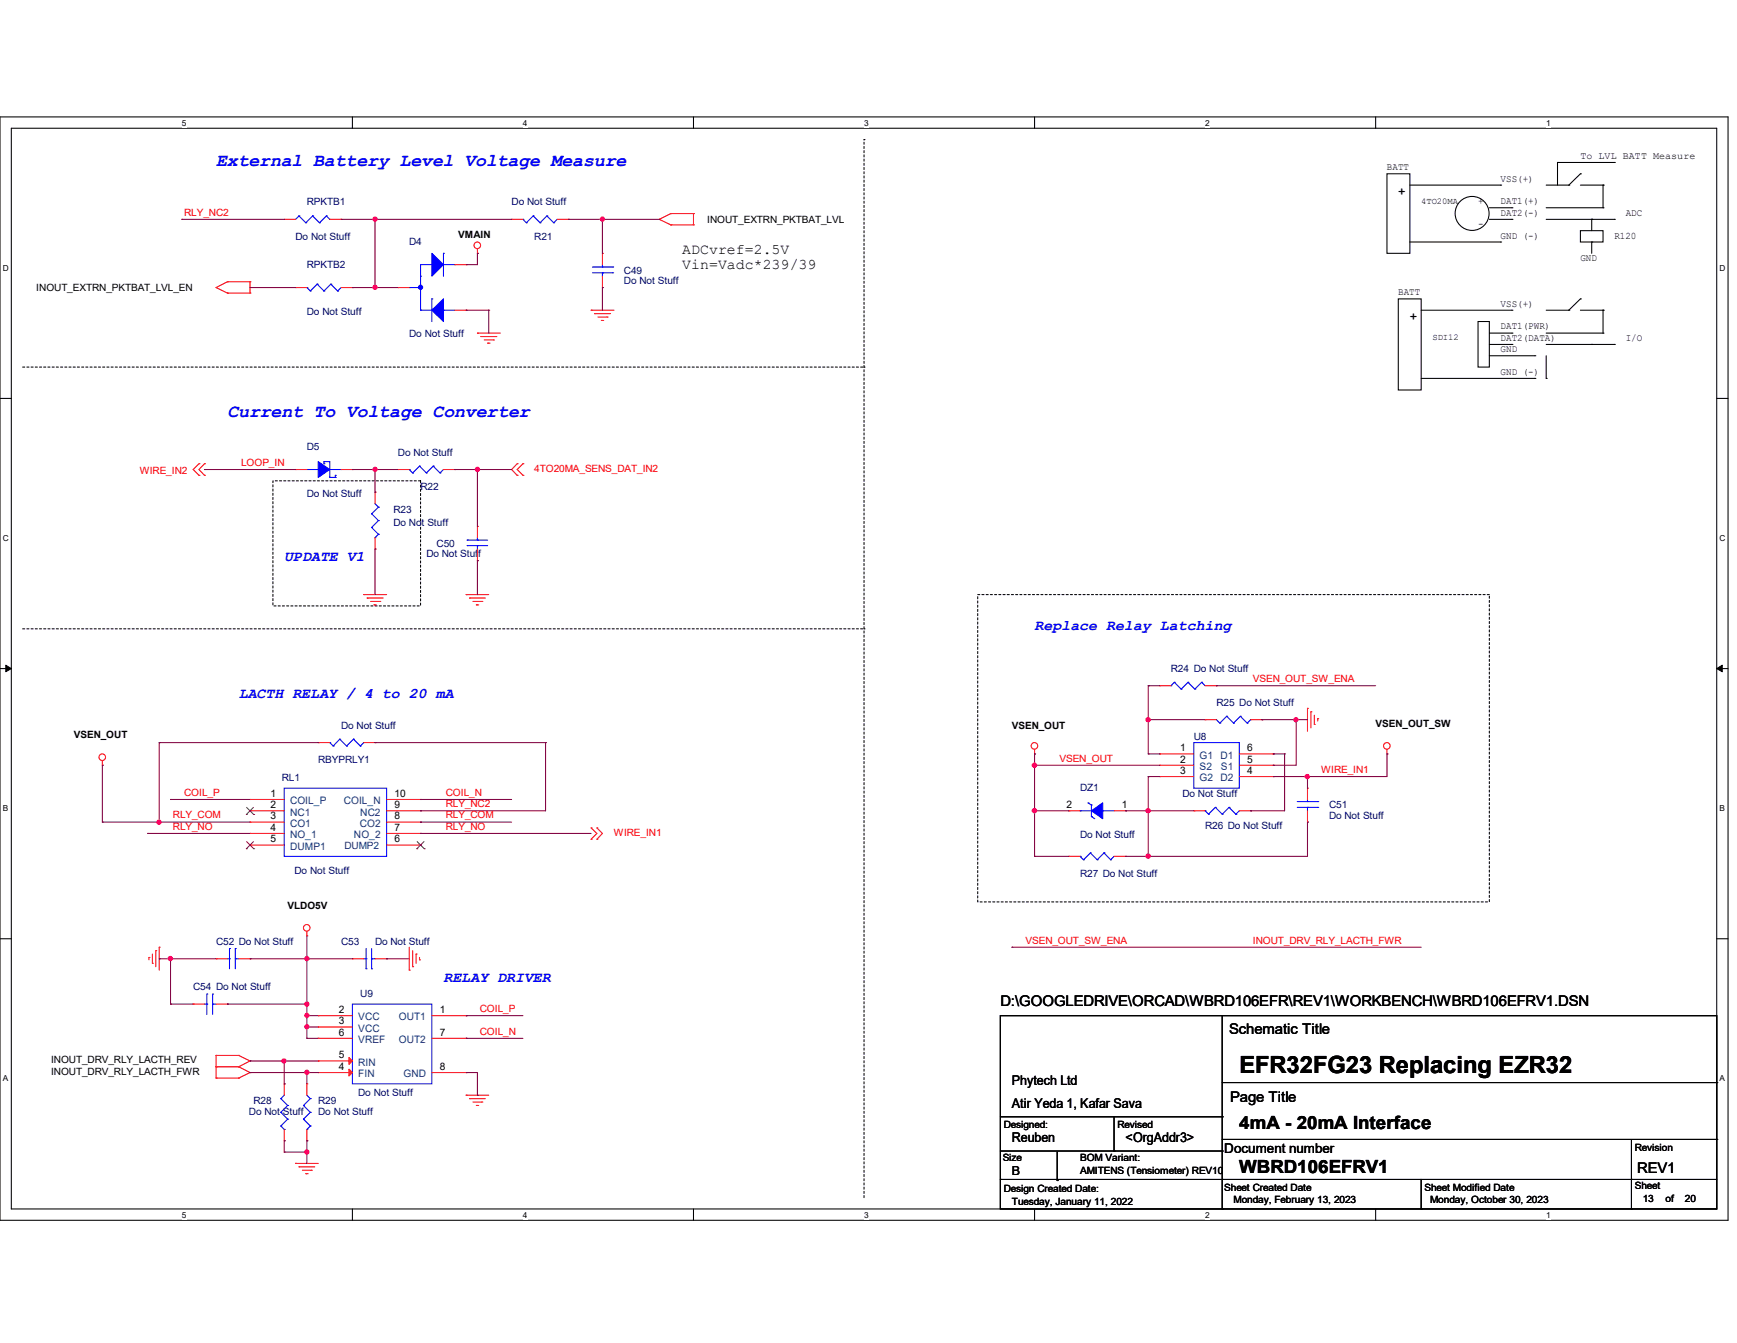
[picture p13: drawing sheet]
<svg xmlns="http://www.w3.org/2000/svg" width="279mm" height="216mm" viewBox="0 0 279 216" stroke-linecap="round" stroke-linejoin="round" font-family="sans-serif">
<defs><g id="words">
<text font-size="3.8" x="199.3" y="172.5">EFR32FG23 Replacing EZR32</text>
<g font-size="2.9" fill="#00f">
<text x="34.8" y="26.8">External Battery Level Voltage Measure</text>
<text x="36.6" y="67">Current To Voltage Converter</text>
</g>
<g font-size="2.9">
<text x="199.3" y="181.5">4mA - 20mA Interface</text>
<text x="199.3" y="188.6">WBRD106EFRV1</text>
</g>
<g font-size="2.4">
<text x="109.7" y="40.8">ADCvref=2.5V</text>
<text x="109.7" y="43.2">Vin=Vadc*239/39</text>
<text x="160.9" y="161.8">D:\GOOGLEDRIVE\ORCAD\WBRD106EFR\REV1\WORKBENCH\WBRD106EFRV1.DSN</text>
<text x="197.7" y="166.2">Schematic Title</text>
<text x="197.9" y="177.2">Page Title</text>
<text x="263.4" y="188.5">REV1</text>
</g>
<g font-size="2.4" fill="#00f">
<text x="45.7" y="90.3">UPDATE V1</text>
<text x="166.4" y="101.3">Replace Relay Latching</text>
<text x="38.4" y="112.2">LACTH RELAY / 4 to 20 mA</text>
<text x="71.3" y="157.9">RELAY DRIVER</text>
</g>
<g font-size="2.2">
<text x="162.8" y="178.1">Atir Yeda 1, Kafar Sava</text>
<text x="162.8" y="174.4">Phytech Ltd</text>
<text x="162.8" y="183.6">Reuben</text>
<text x="181.1" y="183.6">&lt;OrgAddr3&gt;</text>
<text x="196.9" y="185.4">Document number</text>
</g>
<g font-size="2">
<text x="224.9" y="31.4">+</text>
<text x="226.8" y="51.5">+</text>
<text x="162.8" y="188.8">B</text>
</g>
<g font-size="1.7">
<text x="189.8" y="120.8">1</text>
<text x="189.8" y="122.6">2</text>
<text x="189.8" y="124.4">3</text>
<text x="200.6" y="124.4">4</text>
<text x="200.6" y="122.6">5</text>
<text x="200.6" y="120.8">6</text>
<text x="43.5" y="128.1">1</text>
<text x="43.5" y="131.7">3</text>
<text x="43.5" y="129.9">2</text>
<text x="63.5" y="128.1">10</text>
<text x="63.5" y="131.7">8</text>
<text x="63.5" y="129.9">9</text>
<text x="171.5" y="129.9">2</text>
<text x="180.5" y="129.9">1</text>
<text x="43.5" y="133.6">4</text>
<text x="43.5" y="135.4">5</text>
<text x="63.5" y="133.6">7</text>
<text x="63.5" y="135.4">6</text>
<text x="54.5" y="162.9">2</text>
<text x="54.5" y="166.5">6</text>
<text x="54.5" y="164.7">3</text>
<text x="70.7" y="162.9">1</text>
<text x="70.7" y="166.5">7</text>
<text x="54.5" y="170.1">5</text>
<text x="54.5" y="172">4</text>
<text x="70.7" y="172">8</text>
</g>
<g font-size="1.7" fill="#004080">
<text x="193" y="122">G1</text>
<text x="193" y="123.8">S2</text>
<text x="193" y="125.6">G2</text>
<text x="196.3" y="125.6">D2</text>
<text x="196.3" y="122">D1</text>
<text x="196.4" y="123.8">S1</text>
<text x="46.7" y="129.3">COIL_P</text>
<text x="46.7" y="131.1">NC1</text>
<text x="55.3" y="129.3">COIL_N</text>
<text x="58" y="131.1">NC2</text>
<text x="46.7" y="134.7">NO_1</text>
<text x="46.7" y="132.9">CO1</text>
<text x="46.7" y="136.6">DUMP1</text>
<text x="56.9" y="134.7">NO_2</text>
<text x="57.9" y="132.9">CO2</text>
<text x="57.6" y="164">VCC</text>
<text x="57.6" y="167.7">VREF</text>
<text x="57.6" y="165.9">VCC</text>
<text x="64.2" y="164">OUT1</text>
<text x="64.2" y="167.7">OUT2</text>
<text x="57.6" y="171.3">RIN</text>
<text x="57.6" y="173.2">FIN</text>
<text x="64.9" y="173.2">GND</text>
</g>
<g font-size="1.6">
<text x="223.1" y="27.4">BATT</text>
<text x="241.4" y="29.2">VSS(+)</text>
<text x="254.2" y="25.5">To LVL BATT Measure</text>
<text x="113.7" y="35.8">INOUT_EXTRN_PKTBAT_LVL</text>
<text x="237.7" y="32.9">+</text>
<text x="241.4" y="32.9">DAT1(+)</text>
<text x="241.4" y="34.7">DAT2(-)</text>
<text x="261.5" y="34.7">ADC</text>
<text x="73.7" y="38.2">VMAIN</text>
<text x="237.7" y="36.5">-</text>
<text x="241.4" y="38.4">GND (-)</text>
<text x="254.2" y="42">GND</text>
<text x="259.7" y="38.4">R120</text>
<text x="5.8" y="46.7">INOUT_EXTRN_PKTBAT_LVL_EN</text>
<text x="224.9" y="47.5">BATT</text>
<text x="241.4" y="53">DAT1(PWR)</text>
<text x="241.4" y="49.3">VSS(+)</text>
<text x="241.4" y="54.8">DAT2(DATA)</text>
<text x="241.4" y="56.6">GND</text>
<text x="261.5" y="54.8">I/O</text>
<text x="241.4" y="60.3">GND (-)</text>
<text x="11.9" y="118.7">VSEN_OUT</text>
<text x="162.8" y="117.2">VSEN_OUT</text>
<text x="221.3" y="116.9">VSEN_OUT_SW</text>
<text x="46.3" y="146.1">VLDO5V</text>
<text x="8.2" y="170.9">INOUT_DRV_RLY_LACTH_REV</text>
<text x="8.2" y="172.8">INOUT_DRV_RLY_LACTH_FWR</text>
<text x="161.5" y="181.4">Designed:</text>
<text x="179.7" y="181.4">Revised</text>
<text x="263" y="185">Revision</text>
<text x="161.3" y="186.7">Size</text>
<text x="161.5" y="191.6">Design Created Date:</text>
<text x="173.7" y="186.7">BOM Variant:</text>
<text x="173.7" y="188.7">AMITENS (Tensiometer) REV10</text>
<text x="196.9" y="191.4">Sheet Created Date</text>
<text x="229.1" y="191.4">Sheet Modified Date</text>
<text x="263" y="191.2">Sheet</text>
<text x="162.8" y="193.8">Tuesday, January 11, 2022</text>
<text x="198.4" y="193.4">Monday, February 13, 2023</text>
<text x="230" y="193.4">Monday, October 30, 2023</text>
<text x="264.2" y="193.3">13</text>
<text x="267.9" y="193.3">of</text>
<text x="271" y="193.3">20</text>
</g>
<g font-size="1.6" fill="#f00">
<text x="29.6" y="34.7">RLY_NC2</text>
<text x="22.5" y="76.2">WIRE_IN2</text>
<text x="38.8" y="74.9">LOOP_IN</text>
<text x="85.9" y="75.8">4TO20MA_SENS_DAT_IN2</text>
<text x="201.5" y="109.6">VSEN_OUT_SW_ENA</text>
<text x="170.4" y="122.4">VSEN_OUT</text>
<text x="212.5" y="124.3">WIRE_IN1</text>
<text x="27.8" y="131.6">RLY_COM</text>
<text x="29.6" y="127.9">COIL_P</text>
<text x="71.7" y="127.9">COIL_N</text>
<text x="71.7" y="131.6">RLY_COM</text>
<text x="71.7" y="129.8">RLY_NC2</text>
<text x="27.8" y="133.4">RLY_NO</text>
<text x="71.7" y="133.4">RLY_NO</text>
<text x="98.8" y="134.3">WIRE_IN1</text>
<text x="165" y="151.7">VSEN_OUT_SW_ENA</text>
<text x="201.5" y="151.7">INOUT_DRV_RLY_LACTH_FWR</text>
<text x="77.2" y="162.7">COIL_P</text>
<text x="77.2" y="166.3">COIL_N</text>
</g>
<g font-size="1.6" fill="#000080">
<text x="49.4" y="33">RPKTB1</text>
<text x="82.3" y="33">Do Not Stuff</text>
<text x="47.5" y="38.5">Do Not Stuff</text>
<text x="65.8" y="39.4">D4</text>
<text x="85.9" y="38.5">R21</text>
<text x="49.4" y="43.1">RPKTB2</text>
<text x="100.4" y="44">C49</text>
<text x="100.4" y="45.6">Do Not Stuff</text>
<text x="49.4" y="50.6">Do Not Stuff</text>
<text x="65.8" y="54.2">Do Not Stuff</text>
<text x="49.4" y="72.3">D5</text>
<text x="64" y="73.3">Do Not Stuff</text>
<text x="49.4" y="79.8">Do Not Stuff</text>
<text x="63.3" y="82.4">R23</text>
<text x="67.6" y="78.7">R22</text>
<text x="63.3" y="84.6">Do Not Stuff</text>
<text x="68.6" y="89.5">Do Not Stuff</text>
<text x="70.2" y="87.9">C50</text>
<text x="188.3" y="108">R24 Do Not Stuff</text>
<text x="195.7" y="113.5">R25 Do Not Stuff</text>
<text x="54.9" y="117.1">Do Not Stuff</text>
<text x="192" y="119">U8</text>
<text x="45.3" y="125.6">RL1</text>
<text x="51.2" y="122.6">RBYPRLY1</text>
<text x="173.7" y="127.2">DZ1</text>
<text x="190.2" y="128.1">Do Not Stuff</text>
<text x="213.8" y="130">C51</text>
<text x="213.8" y="131.6">Do Not Stuff</text>
<text x="173.7" y="134.7">Do Not Stuff</text>
<text x="193.8" y="133.3">R26 Do Not Stuff</text>
<text x="47.4" y="140.5">Do Not Stuff</text>
<text x="173.7" y="140.9">R27 Do Not Stuff</text>
<text x="34.8" y="151.9">C52 Do Not Stuff</text>
<text x="54.9" y="151.9">C53</text>
<text x="60.3" y="151.9">Do Not Stuff</text>
<text x="31.1" y="159.2">C54 Do Not Stuff</text>
<text x="58" y="160.3">U9</text>
<text x="40" y="179.3">Do Not Stuff</text>
<text x="40.8" y="177.5">R28</text>
<text x="51.2" y="177.5">R29</text>
<text x="51.2" y="179.3">Do Not Stuff</text>
<text x="57.6" y="176.2">Do Not Stuff</text>
</g>
<text font-size="1.6" fill="#004080" x="55.4" y="136.5">DUMP2</text>
<g font-size="1.4">
<text x="228.6" y="32.8">4TO20MA</text>
<text x="230.4" y="54.7">SDI12</text>
</g>
<g font-size="1.3">
<text x="29.3" y="20.2">5</text>
<text x="84.1" y="20.2">4</text>
<text x="139" y="20.2">3</text>
<text x="193.8" y="20.2">2</text>
<text x="248.7" y="20.2">1</text>
<text x=".5" y="43.5">D</text>
<text x="276.6" y="43.5">D</text>
<text x=".5" y="87">C</text>
<text x="276.6" y="87">C</text>
<text x=".5" y="130.4">B</text>
<text x="276.6" y="130.4">B</text>
<text x=".5" y="173.8">A</text>
<text x="276.6" y="173.8">A</text>
<text x="29.3" y="195.7">5</text>
<text x="84.1" y="195.7">4</text>
<text x="139" y="195.7">3</text>
<text x="193.8" y="195.7">2</text>
<text x="248.7" y="195.7">1</text>
</g>
</g></defs>
<path d="M0 18.8h278v177.4h-278zM1.8 20.6h274.3v173.8h-274.3z" fill="none" stroke="#000" stroke-width=".17"/>
<g fill="#fff">
<path d="M29.3 19h.7v1.5h-.7z"/>
<path d="M29.3 194.6h.7v1.4h-.7z"/>
</g>
<path d="M56.7 18.8v1.8M56.7 194.4v1.8" fill="none" stroke="#000" stroke-width=".17"/>
<g fill="#fff">
<path d="M84.1 19h.7v1.5h-.7z"/>
<path d="M84.1 194.6h.7v1.4h-.7z"/>
</g>
<path d="M111.5 18.8v1.8M111.5 194.4v1.8" fill="none" stroke="#000" stroke-width=".17"/>
<g fill="#fff">
<path d="M139 19h.7v1.5h-.7z"/>
<path d="M139 194.6h.7v1.4h-.7z"/>
</g>
<path d="M166.4 18.8v1.8M166.4 194.4v1.8" fill="none" stroke="#000" stroke-width=".17"/>
<g fill="#fff">
<path d="M193.8 19h.8v1.5h-.8z"/>
<path d="M193.8 194.6h.8v1.4h-.8z"/>
</g>
<path d="M221.3 18.8v1.8M221.3 194.4v1.8" fill="none" stroke="#000" stroke-width=".17"/>
<g fill="#fff">
<path d="M248.7 19h.7v1.5h-.7z"/>
<path d="M248.7 194.6h.7v1.4h-.7z"/>
<path d="M.5 42.3h.9v1.5h-.9z"/>
<path d="M276.6 42.3h.9v1.5h-.9z"/>
<path d="M.5 85.8h.9v1.4h-.9z"/>
<path d="M276.6 85.8h.9v1.4h-.9z"/>
</g>
<path d="M0 64.1h1.8M276.1 64.1h1.9" fill="none" stroke="#000" stroke-width=".17"/>
<g fill="#fff">
<path d="M.5 129.2h.8v1.5h-.8z"/>
<path d="M276.6 129.2h.9v1.5h-.9z"/>
</g>
<path d="M0 107.5h1.8M276.1 107.5h1.9" fill="none" stroke="#000" stroke-width=".17"/>
<path d="M.9 106.9l.9 .6-.9 .5zM276.1 107.5l.9-.6v1.1z" fill="#000" stroke="#000" stroke-width=".16"/>
<g fill="#fff">
<path d="M.5 172.6h.8v1.5h-.8z"/>
<path d="M276.6 172.6h.9v1.5h-.9z"/>
</g>
<g fill="none" stroke="#000" stroke-width=".17">
<path d="M223.1 27.9h3.7v12.8h-3.7zM226.8 29.8h14.6M226.8 38.9h14.6M239.6 35.3h3.6M239.6 33.4h3.6M241.4 29.8h.1M241.4 38.9h.1M243.2 35.3h.1M243.2 33.4h.1M248.7 29.8h3.6M248.7 35.3h11M248.7 33.4h9.2"/>
<path d="M250.5 26.1h.1M250.5 26.1v3.7M250.5 26.1h9.2M252.3 29.8h.1M254.2 37.1h3.7v1.8h-3.7zM254.2 27.9h.1M254.2 29.8h3.7M254.2 27.9l-1.9 1.9M256 35.3h.1M256 38.9h.1M256 35.3v1.8M256 38.9v1.8"/>
<path d="M257.9 33.4h.1M257.9 29.8h.1M257.9 29.8v3.6M259.7 35.3h.1M259.7 26.1h.1M224.9 48h3.7v14.7h-3.7zM228.6 49.9h14.6M237.7 51.7h1.9v7.3h-1.9zM239.6 53.6h3.6M239.6 55.4h3.6M239.6 57.2h7.3M243.2 49.9h.1"/>
<path d="M243.2 53.6h.1M243.2 55.4h.1M246.9 57.2h.1M248.7 49.9h3.6M248.7 53.6h9.2M248.7 55.4h11M248.7 57.2v3.6M252.3 49.9h.1M254.2 48h.1M254.2 48l-1.9 1.9M254.2 49.9h3.7M256 55.4h.1"/>
<path d="M257.9 49.9h.1M257.9 53.6h.1M257.9 49.9v3.7M259.7 55.4h.1M228.6 60.8h18.3M246.9 60.8h.1M248.7 60.8h.1M0 150.9h1.8M276.1 150.9h1.9M160.9 163.3h115.2v31.1h-115.2zM160.9 179.5h35.7M179.2 179.5v5.5"/>
<path d="M196.6 179.5h.1M196.6 174h79.5M196.6 163.3v31.1M276.1 174h.1M160.9 189.6h.1M160.9 189.6h115.2M160.9 185h35.7M170.1 189.8h.1M170.1 185.2v4.6M179.2 185h.1M196.6 189.6h.1M196.6 194.4h.1"/>
<path d="M196.6 185h.1M196.6 183.2h79.5M228.6 194.4h.1M228.6 189.6v4.8M262.4 189.6h.1M262.4 194.4h.1M262.4 183.2v11.2M276.1 183.2h.1"/>
<circle cx="236.8" cy="34.3" r="2.73"/>
</g>
<path d="M139 22.4h.1M3.6 59h135.4M139 59h.1M43.9 77.3h23.7v20.1h-23.7zM157.3 95.6h82.3v49.4h-82.3zM3.6 101.1h135.4M139 101.1h.1M139 192.5v-170.1" fill="none" stroke="#000" stroke-width=".17" stroke-dasharray=".3"/>
<g fill="none" stroke="#f00" stroke-width=".17">
<path d="M45.7 35.3h.1M45.7 35.3h1.8M53 35.3h1.9M54.9 35.3h.1M82.3 35.3h.1M82.3 35.3h1.8M89.6 35.3h1.8M91.4 35.3h.1M106 35.3h.1M106 35.3l1.9 .9M107.9 34.3h.1M107.9 36.2h.1"/>
<path d="M107.9 34.3l-1.9 1M107.9 34.3h3.6M107.9 36.2h3.6M111.5 34.3h.1M111.5 36.2h.1M111.5 34.3v1.9M34.8 46.2h.1M34.8 46.2l1.8 .9M36.6 45.3h.1M36.6 47.1h.1M36.6 45.3l-1.8 .9M36.6 45.3h3.6"/>
<path d="M36.6 47.1h3.6M40.2 45.3h.1M40.2 47.1h.1M40.2 45.3v1.8M47.5 46.2h.1M47.5 46.2h1.9M54.9 46.2h1.8M56.7 46.2h.1M64 46.2h.1M64 46.2h1.8M73.2 49.9h1.8M73.2 42.5h1.8"/>
<path d="M75 49.9h.1M75 42.5h.1M76.8 53.6h.1M76.8 40.7h.1M76.8 53.6h3.7M76.8 40v.7M77.3 54.1h.1M77.3 54.1h2.6M77.9 54.7h1.5M78.4 55.2h.1M78.4 55.2h.4M79.4 54.7h.1"/>
<path d="M95.1 49.9h.1M95.1 49.9h3.7M95.6 50.4h.1M95.6 50.4h2.6M96.2 51h1.5M96.7 51.5h.1M96.7 51.5h.4M96.9 40.7h.1M96.9 46.2h.1M96.9 40.7v1.8M96.9 44.4v1.8M97.7 51h.1"/>
<path d="M32 74.5h.1M32 76.4h.1M32 74.5l-.9 1 .9 .9M32.9 74.5h.1M32.9 76.4h.1M32.9 74.5l-.9 1 .9 .9M47.5 75.5h.1M47.5 75.5h1.9M54.9 75.5h1.8M56.7 75.5h.1M60.3 79.1h.1M60.3 79.1v1.9"/>
<path d="M64 75.5h.1M64 75.5h1.8M71.3 75.5h1.9M73.2 75.5h.1M83.2 76.4h.1M83.2 74.5h.1M83.2 74.5l-.9 1 .9 .9M84.1 74.5h.1M84.1 76.4h.1M84.1 74.5l-.9 1 .9 .9M58.5 95.6h.1M58.5 95.6h3.7"/>
<path d="M59.1 96.1h.1M59.1 96.1h2.5M59.6 96.7h1.5M60.2 97.2h.1M60.2 97.2h.3M60.3 88.3h.1M60.3 86.4v1.9M61.1 96.7h.1M75 95.6h.1M75 95.6h3.6M75.5 96.1h.1M75.5 96.1h2.6"/>
<path d="M76.1 96.7h1.4M76.6 97.2h.1M76.6 97.2h.4M76.8 84.6h.1M76.8 90.1h.1M76.8 84.6v1.8M76.8 88.3v1.8M77.5 96.7h.1M51.2 119.4h.1M51.2 119.4h1.8M58.5 119.4h1.8M60.3 119.4h.1"/>
<path d="M186.5 110.2h.1M186.5 110.2h1.8M193.8 115.7h.1M193.8 110.2h1.9M193.8 115.7h1.9M195.7 110.2h.1M201.2 115.7h1.8M203 115.7h.1M210.3 113.9h.1M210.3 113.9v3.7M210.9 114.4h.1M210.9 114.4v2.6"/>
<path d="M211.4 116.5h.1M211.4 115v1.5M212 115.5h.1M212 115.5v.4M16.5 123h.1M16.5 122.3v.7M40.2 128.5h.1M40.2 134h.1M40.2 132.2h.1M40.2 135.8h.1M40.2 130.3h.1M40.2 128.5h5.5"/>
<path d="M40.2 134h5.5M40.2 132.2h5.5M40.2 135.8h5.5M40.2 130.3h5.5M62.2 128.5h5.4M62.2 134h5.4M62.2 132.2h5.4M62.2 135.8h5.4M62.2 130.3h5.4M67.6 128.5h.1M67.6 134h.1M67.6 132.2h.1"/>
<path d="M67.6 135.8h.1M67.6 130.3h.1M95.1 134.9h.1M95.1 133.1h.1M95.1 133.1l.9 .9-.9 .9M96 134.9h.1M96 133.1h.1M96 133.1l.9 .9-.9 .9M166.4 121.2h.1M166.4 120.5v.7M171.9 130.3h.1M171.9 137.7h.1"/>
<path d="M171.9 130.3h1.8M171.9 137.7h1.8M179.2 130.3h1.9M179.2 137.7h1.9M181.1 130.3h.1M181.1 137.7h.1M186.5 121.2h.1M186.5 123h.1M186.5 124.8h.1M186.5 121.2h5.5M186.5 123h5.5M186.5 124.8h5.5"/>
<path d="M192 130.3h.1M192 130.3h1.8M199.3 121.2h5.5M199.3 123h5.5M199.3 124.8h5.5M199.3 130.3h1.9M201.2 130.3h.1M204.8 124.8h.1M204.8 123h.1M204.8 121.2h.1M210.3 126.7h.1M210.3 132.2h.1"/>
<path d="M210.3 126.7v1.8M210.3 130.3v1.9M223.1 121.2h.1M223.1 120.5v.7M24 153.9h.1M24 153.9v.4M24.5 154.9h.1M24.5 153.4v1.5M25.1 152.8h.1M25.1 152.8v2.6M25.6 152.3h.1M25.6 152.3v3.7"/>
<path d="M34.8 154.1h.1M34.8 154.1h1.8M38.4 154.1h1.8M40.2 154.1h.1M49.4 150.5h.1M49.4 149.7v.8M56.7 154.1h.1M56.7 154.1h1.8M60.3 154.1h1.9M62.2 154.1h.1M65.8 156h.1M65.8 152.3v3.7"/>
<path d="M66.4 155.4h.1M66.4 152.8v2.6M66.9 153.4h.1M66.9 153.4v1.5M67.5 154.3h.1M67.5 153.9v.4M31.1 161.4h.1M31.1 161.4h1.8M34.8 171.5h.1M34.8 169.7h.1M34.8 173.3h.1M34.8 171.5h3.6"/>
<path d="M34.8 169.7v3.6M34.8 169.7h3.6M34.8 173.3h3.6M34.8 161.4h1.8M36.6 161.4h.1M38.4 171.5h.1M38.4 169.7h.1M38.4 173.3h.1M38.4 169.7l1.8 .9M38.4 171.5l1.8 .9M40.2 170.6h.1M40.2 172.4h.1"/>
<path d="M40.2 170.6l-1.8 .9M40.2 172.4l-1.8 .9M45.7 174.2h.1M45.7 174.2v1.9M49.4 174.2h.1M49.4 174.2v1.9M51.2 163.3h.1M51.2 170.6h.1M51.2 172.4h.1M51.2 166.9h.1M51.2 165.1h.1M51.2 163.3h5.5"/>
<path d="M51.2 172.4h5.5M51.2 170.6h5.5M51.2 166.9h5.5M51.2 165.1h5.5M69.5 163.3h5.5M69.5 172.4h5.5M69.5 166.9h5.5M75 176.1h.1M75 172.4h.1M75 163.3h.1M75 166.9h.1M75 176.1h3.6"/>
<path d="M75.5 176.6h.1M75.5 176.6h2.6M76.1 177.2h1.4M76.6 177.7h.1M76.6 177.7h.4M77.5 177.2h.1M45.7 183.4h.1M45.7 181.6v1.8M47.5 187h.1M47.5 187h3.7M48.1 187.6h.1M48.1 187.6h2.5"/>
<path d="M48.6 188.1h1.5M49.2 188.7h.1M49.2 188.7h.4M49.4 183.4h.1M49.4 181.6v1.8M50.1 188.1h.1"/>
<circle cx="76.8" cy="39.4" r=".53"/>
<circle cx="166.4" cy="119.9" r=".53"/>
<circle cx="223.1" cy="119.9" r=".53"/>
<circle cx="16.4" cy="121.7" r=".53"/>
<circle cx="49.3" cy="149.2" r=".53"/>
</g>
<g fill="none" stroke="#00f" stroke-width=".17">
<path d="M48.1 34.7h.1M48.1 34.7l-.6 .6M48.1 34.7l1.1 1.1M49.2 35.8h.1M50.3 34.7h.1M50.3 34.7l-1.1 1.1M50.3 34.7l1.1 1.1M51.4 35.8h.1M52.5 34.7h.1M52.5 34.7l-1.1 1.1M52.5 34.7l.5 .6M53 35.3h.1"/>
<path d="M84.1 35.3h.1M84.1 35.3l.6 .5M84.7 35.8h.1M85.8 34.7h.1M85.8 34.7l1.1 1.1M85.8 34.7l-1.1 1.1M86.9 35.8h.1M88 34.7h.1M88 34.7l1.1 1.1M88 34.7l-1.1 1.1M89.1 35.8h.1M89.6 35.3l-.5 .5"/>
<path d="M49.4 46.2h.1M49.4 46.2l.5 .6M49.9 46.8h.1M51 45.7h.1M51 45.7l1.1 1.1M51 45.7l-1.1 1.1M52.1 46.8h.1M53.2 45.7h.1M53.2 45.7l1.1 1.1M53.2 45.7l-1.1 1.1M54.3 46.8h.1M54.9 46.2l-.6 .6"/>
<path d="M65.8 46.2h.1M65.8 46.2h1.8M67.6 49.9h.1M67.6 46.2h.1M67.6 44.4h.1M67.6 49.9h1.9M69.5 42.5h.1M69.5 48h.1M69.5 42.5h-1.9v7.4M69.5 48v3.7M71.3 49.9h.1M71.3 40.7h.1"/>
<path d="M71.3 49.9h1.9M71.3 42.5h1.9M71.3 40.7v3.7M73.2 42.5h.1M95.3 43.9h3.3M95.3 42.9h3.3M96.9 42.9h.1M96.9 43.9h.1M96.9 42.5v.4M96.9 43.9v.5M98.6 43.9h.1M98.6 42.9h.1"/>
<path d="M49.4 75.5h1.8M51.2 75.5h.1M52.1 74.2h.1M52.1 74.5h.1M52.1 74.2h.9v2.6M52.1 74.2v.3M53 76.8h.1M53 75.5h1.9M53 76.8h.9M53.9 76.8h.1M53.9 76.4h.1M53.9 76.4v.4"/>
<path d="M54.9 75.5h.1M65.8 75.5h.1M65.8 75.5l.6 .5M66.4 76h.1M67.5 74.9h.1M67.5 74.9l1.1 1.1M67.5 74.9l-1.1 1.1M68.6 76h.1M69.7 74.9h.1M69.7 74.9l1.1 1.1M69.7 74.9l-1.1 1.1M70.8 76h.1"/>
<path d="M71.3 75.5l-.5 .5M59.8 82.6h.1M59.8 84.8h.1M59.8 82.6l1.1 1.1M59.8 84.8l1.1 1.1M60.3 86.4h.1M60.3 81l.6 .5M60.9 81.5h.1M60.9 83.7h.1M60.9 85.9h.1M60.9 81.5l-1.1 1.1M60.9 83.7l-1.1 1.1"/>
<path d="M60.9 85.9l-.6 .5M75.1 87.7h.1M75.1 86.8h.1M75.1 87.7h3.3M75.1 86.8h3.3M76.8 86.8h.1M76.8 87.7h.1M76.8 86.4v.4M76.8 87.7v.6M53 119.4h.1M53 119.4l.6 .5M53.6 119.9h.1"/>
<path d="M54.7 118.8h.1M54.7 118.8l1.1 1.1M54.7 118.8l-1.1 1.1M55.8 119.9h.1M56.9 118.8h.1M56.9 118.8l1.1 1.1M56.9 118.8l-1.1 1.1M58 119.9h.1M58.5 119.4l-.5 .5M188.3 110.2h.1M188.9 109.7h.1M188.9 109.7l1.1 1.1"/>
<path d="M188.9 109.7l-.6 .5M190 110.8h.1M191.1 109.7h.1M191.1 109.7l1.1 1.1M191.1 109.7l-1.1 1.1M192 119.4h7.3v7.3h-7.3zM192.2 110.8h.1M193.3 109.7h.1M193.3 109.7l.5 .5M193.3 109.7l-1.1 1.1M195.7 115.7l.5 .5M196.2 116.2h.1"/>
<path d="M197.3 115.1h.1M197.3 115.1l-1.1 1.1M197.3 115.1l1.1 1.1M198.4 116.2h.1M199.5 115.1h.1M199.5 115.1l-1.1 1.1M199.5 115.1l1.1 1.1M200.6 116.2h.1M201.2 115.7h.1M201.2 115.7l-.6 .5M45.7 126.7h16.5v11h-16.5zM173.7 130.3h.1"/>
<path d="M173.7 137.7h.1M173.7 130.3h1.9M173.7 137.7l.6 .5M174.3 138.2h.1M175 129.1h.1M175 129.1l.6 .3M175.4 137.1h.1M175.4 137.1l1.1 1.1M175.4 137.1l-1.1 1.1M175.6 131.3h.1M175.6 129.4h.1M175.6 131.3l.5 .3"/>
<path d="M175.6 129.4v1.9M176.5 138.2h.1M177.4 130.3h.1M177.4 130.3h1.8M177.6 137.1h.1M177.6 137.1l1 1.1M177.6 137.1l-1.1 1.1M178.6 138.2h.1M179.2 137.7l-.6 .5M193.8 130.3h.1M193.8 130.3l.6 .6M194.4 130.9h.1"/>
<path d="M195.5 129.8h.1M195.5 129.8l1.1 1.1M195.5 129.8l-1.1 1.1M196.6 130.9h.1M197.7 129.8h.1M197.7 129.8l1.1 1.1M197.7 129.8l-1.1 1.1M198.8 130.9h.1M199.3 130.3l-.5 .6M208.7 129.8h3.3M208.7 128.9h3.3M210.3 128.9h.1"/>
<path d="M210.3 129.8h.1M210.3 128.5v.4M210.3 129.8v.5M212 129.8h.1M212 128.9h.1M33.3 159.8h.1M33.3 159.8v3.3M34.2 159.8h.1M34.2 159.8v3.3M36.6 154.1h.3M36.9 154.1h.1M36.9 152.5h.1"/>
<path d="M36.9 152.5v3.2M37.8 152.5h.1M37.8 154.1h.1M37.8 154.1h.6M37.8 152.5v3.2M58.5 154.1h.4M58.9 154.1h.1M58.9 155.7h.1M58.9 152.5v3.2M59.8 155.7h.1M59.8 154.1h.1M59.8 154.1h.5"/>
<path d="M59.8 152.5v3.2M32.9 161.4h.4M33.3 161.4h.1M34.2 161.4h.1M34.2 161.4h.6M45.2 176.6h.1M45.2 178.8h.1M45.2 176.6l1.1 1.1M45.2 178.8l1.1 1.1M45.7 176.1l-.5 .5M46.3 177.7h.1M46.3 179.9h.1"/>
<path d="M46.3 177.7l-1.1 1.1M46.3 179.9l-1.1 1.1M48.8 177.7h.1M48.8 179.9h.1M48.8 177.7l1.1 1.1M48.8 179.9l1.1 1.1M49.4 176.1l.5 .5M49.9 176.6h.1M49.9 178.8h.1M49.9 176.6l-1.1 1.1M49.9 178.8l-1.1 1.1M56.7 161.4h12.8v12.8h-12.8z"/>
<path d="M45.2 181h.1M45.2 181l.5 .6M45.7 181.6h.1M49.4 181.6h.1M49.9 181h.1M49.9 181l-.5 .6"/>
</g>
<g fill="#00f" stroke="#00f" stroke-width=".17">
<path d="M69.5 49.9l1.8-1.9v3.7z" fill-rule="evenodd"/>
<path d="M69.5 40.7l1.8 1.8-1.8 1.9z" fill-rule="evenodd"/>
<path d="M175.6 130.3l1.8-1.2v2.5z" fill-rule="evenodd"/>
<path d="M51.2 74.2l1.8 1.3-1.8 1.3z" fill-rule="evenodd"/>
<circle cx="67.6" cy="46.2" r=".34"/>
</g>
<path d="M39.6 136.4h.1M39.6 130.9h.1M39.7 135.3l1.1 1.1M39.7 129.8l1.1 1.1M40.8 135.3l-1.2 1.1M40.8 129.8l-1.2 1.1M40.8 136.4h.1M40.8 130.9h.1M67.1 136.4h.1M67.1 135.3l1.1 1.1M68.2 135.3l-1.1 1.1M68.2 136.4h.1" fill="none" stroke="#804000" stroke-width=".16"/>
<g fill="#f00" stroke="#f00" stroke-width=".17">
<path d="M56.1 170l.6 .6-.6 .5z"/>
<path d="M56.1 171.9l.6 .5-.6 .6z"/>
</g>
<g fill="none" stroke="#800040" stroke-width=".17">
<path d="M29.3 35.3h.1M29.3 35.3h16.4M54.9 35.3h.1M54.9 35.3h27.4M60.3 35.3h.1M60.3 35.3v10.9M91.4 35.3h.1M91.4 35.3h14.6M96.9 35.3h.1M96.9 35.3v5.4M40.2 46.2h.1M40.2 46.2h7.3"/>
<path d="M56.7 46.2h.1M56.7 46.2h7.3M60.3 46.2h.1M75 49.9h.1M75 42.5h.1M75 49.9h3.6M76.8 40.7h.1M76.8 40.7v1.8h-1.8M78.6 49.9h.1M78.6 49.9v3.7M96.9 46.2h.1M96.9 46.2v3.7"/>
<path d="M32.9 75.5h.1M32.9 75.5h14.6M56.7 75.5h.1M56.7 75.5h7.3M60.3 79.1h.1M60.3 75.5h.1M60.3 75.5v3.6M73.2 75.5h.1M73.2 75.5h9.1M76.8 75.5h.1M76.8 75.5v9.1M60.3 88.3h.1"/>
<path d="M60.3 88.3v7.3M76.8 90.1h.1M76.8 90.1v5.5M25.6 119.4h.1M25.6 119.4h25.6M25.6 119.4v12.8M60.3 119.4h.1M60.3 119.4h27.5M87.8 119.4h.1M87.8 119.4v10.9h-20.2M184.7 110.2h.1M184.7 115.7h.1"/>
<path d="M184.7 110.2v11M184.7 110.2h1.8M184.7 115.7h9.1M195.7 110.2h.1M195.7 110.2h25.6M203 115.7h.1M203 115.7h7.3M208.5 115.7h.1M208.5 115.7v7.3h-3.7M16.5 123h.1M16.5 132.2h.1M16.5 123v9.2"/>
<path d="M16.5 132.2h23.7M23.7 134h.1M23.7 134h16.5M25.6 132.2h.1M27.4 128.5h.1M27.4 128.5h12.8M67.6 134h.1M67.6 128.5h.1M67.6 132.2h.1M67.6 130.3h.1M67.6 134h27.5M67.6 128.5h14.7"/>
<path d="M67.6 132.2h14.7M166.4 121.2h.1M166.4 123h.1M166.4 137.7h.1M166.4 130.3h.1M166.4 130.3h5.5M166.4 121.2v16.5M166.4 123h20.1M166.4 137.7h5.5M181.1 137.7h.1M181.1 130.3h.1M181.1 130.3h10.9"/>
<path d="M184.7 121.2h.1M184.7 124.8h.1M184.7 130.3h.1M184.7 137.7h.1M184.7 124.8v12.9M184.7 121.2h1.8M184.7 124.8h1.8M201.2 130.3h.1M204.8 121.2h.1M204.8 123h.1M204.8 124.8h.1M204.8 121.2h1.8"/>
<path d="M206.6 121.2h.1M206.6 121.2v9.1h-5.4M210.3 124.8h.1M210.3 132.2h.1M210.3 124.8v1.9M210.3 132.2v5.5h-29.2M223.1 121.2h.1M223.1 121.2v3.6h-18.3M25.6 154.1h.1M25.6 154.1h9.2M27.4 154.1h.1M27.4 154.1v7.3"/>
<path d="M40.2 154.1h.1M40.2 154.1h16.5M49.4 154.1h.1M49.4 150.5v16.4M62.2 154.1h.1M62.2 154.1h3.6M162.8 152.3h.1M162.8 152.3h65.8M27.4 161.4h.1M27.4 161.4h3.7M36.6 161.4h.1M36.6 161.4h12.8"/>
<path d="M40.2 170.6h.1M40.2 172.4h.1M40.2 170.6h11M40.2 172.4h11M45.7 170.6h.1M45.7 174.2h.1M45.7 170.6v3.6M49.4 161.4h.1M49.4 163.3h.1M49.4 165.1h.1M49.4 166.9h.1M49.4 172.4h.1"/>
<path d="M49.4 172.4v1.8M49.4 163.3h1.8M49.4 165.1h1.8M49.4 166.9h1.8M75 163.3h.1M75 166.9h.1M75 172.4h.1M75 172.4h1.8v3.7M75 163.3h9.1M75 166.9h9.1M76.8 176.1h.1M45.7 183.4h.1"/>
<path d="M45.7 185.2h.1M45.7 183.4v1.8M45.7 185.2h3.7M49.4 183.4h.1M49.4 185.2h.1M49.4 183.4v3.6"/>
</g>
<g fill="#f0f" stroke="#f0f" stroke-width=".17">
<circle cx="60.3" cy="75.5" r=".34"/>
<circle cx="76.8" cy="75.5" r=".34"/>
<circle cx="49.4" cy="154.1" r=".34"/>
<circle cx="27.4" cy="154.1" r=".34"/>
<circle cx="49.4" cy="161.4" r=".34"/>
<circle cx="49.4" cy="163.2" r=".34"/>
<circle cx="49.4" cy="165.1" r=".34"/>
<circle cx="45.7" cy="170.6" r=".34"/>
<circle cx="49.4" cy="172.4" r=".34"/>
<circle cx="49.4" cy="185.2" r=".34"/>
<circle cx="96.9" cy="35.2" r=".34"/>
<circle cx="60.3" cy="35.2" r=".34"/>
<circle cx="60.3" cy="46.2" r=".34"/>
<circle cx="184.7" cy="115.7" r=".35"/>
<circle cx="208.4" cy="115.7" r=".34"/>
<circle cx="210.3" cy="124.8" r=".34"/>
<circle cx="184.7" cy="137.6" r=".35"/>
<circle cx="166.4" cy="123" r=".35"/>
<circle cx="184.7" cy="130.3" r=".35"/>
<circle cx="166.4" cy="130.3" r=".35"/>
<circle cx="25.6" cy="132.2" r=".34"/>
</g>
<use href="#words"/>
</svg>
